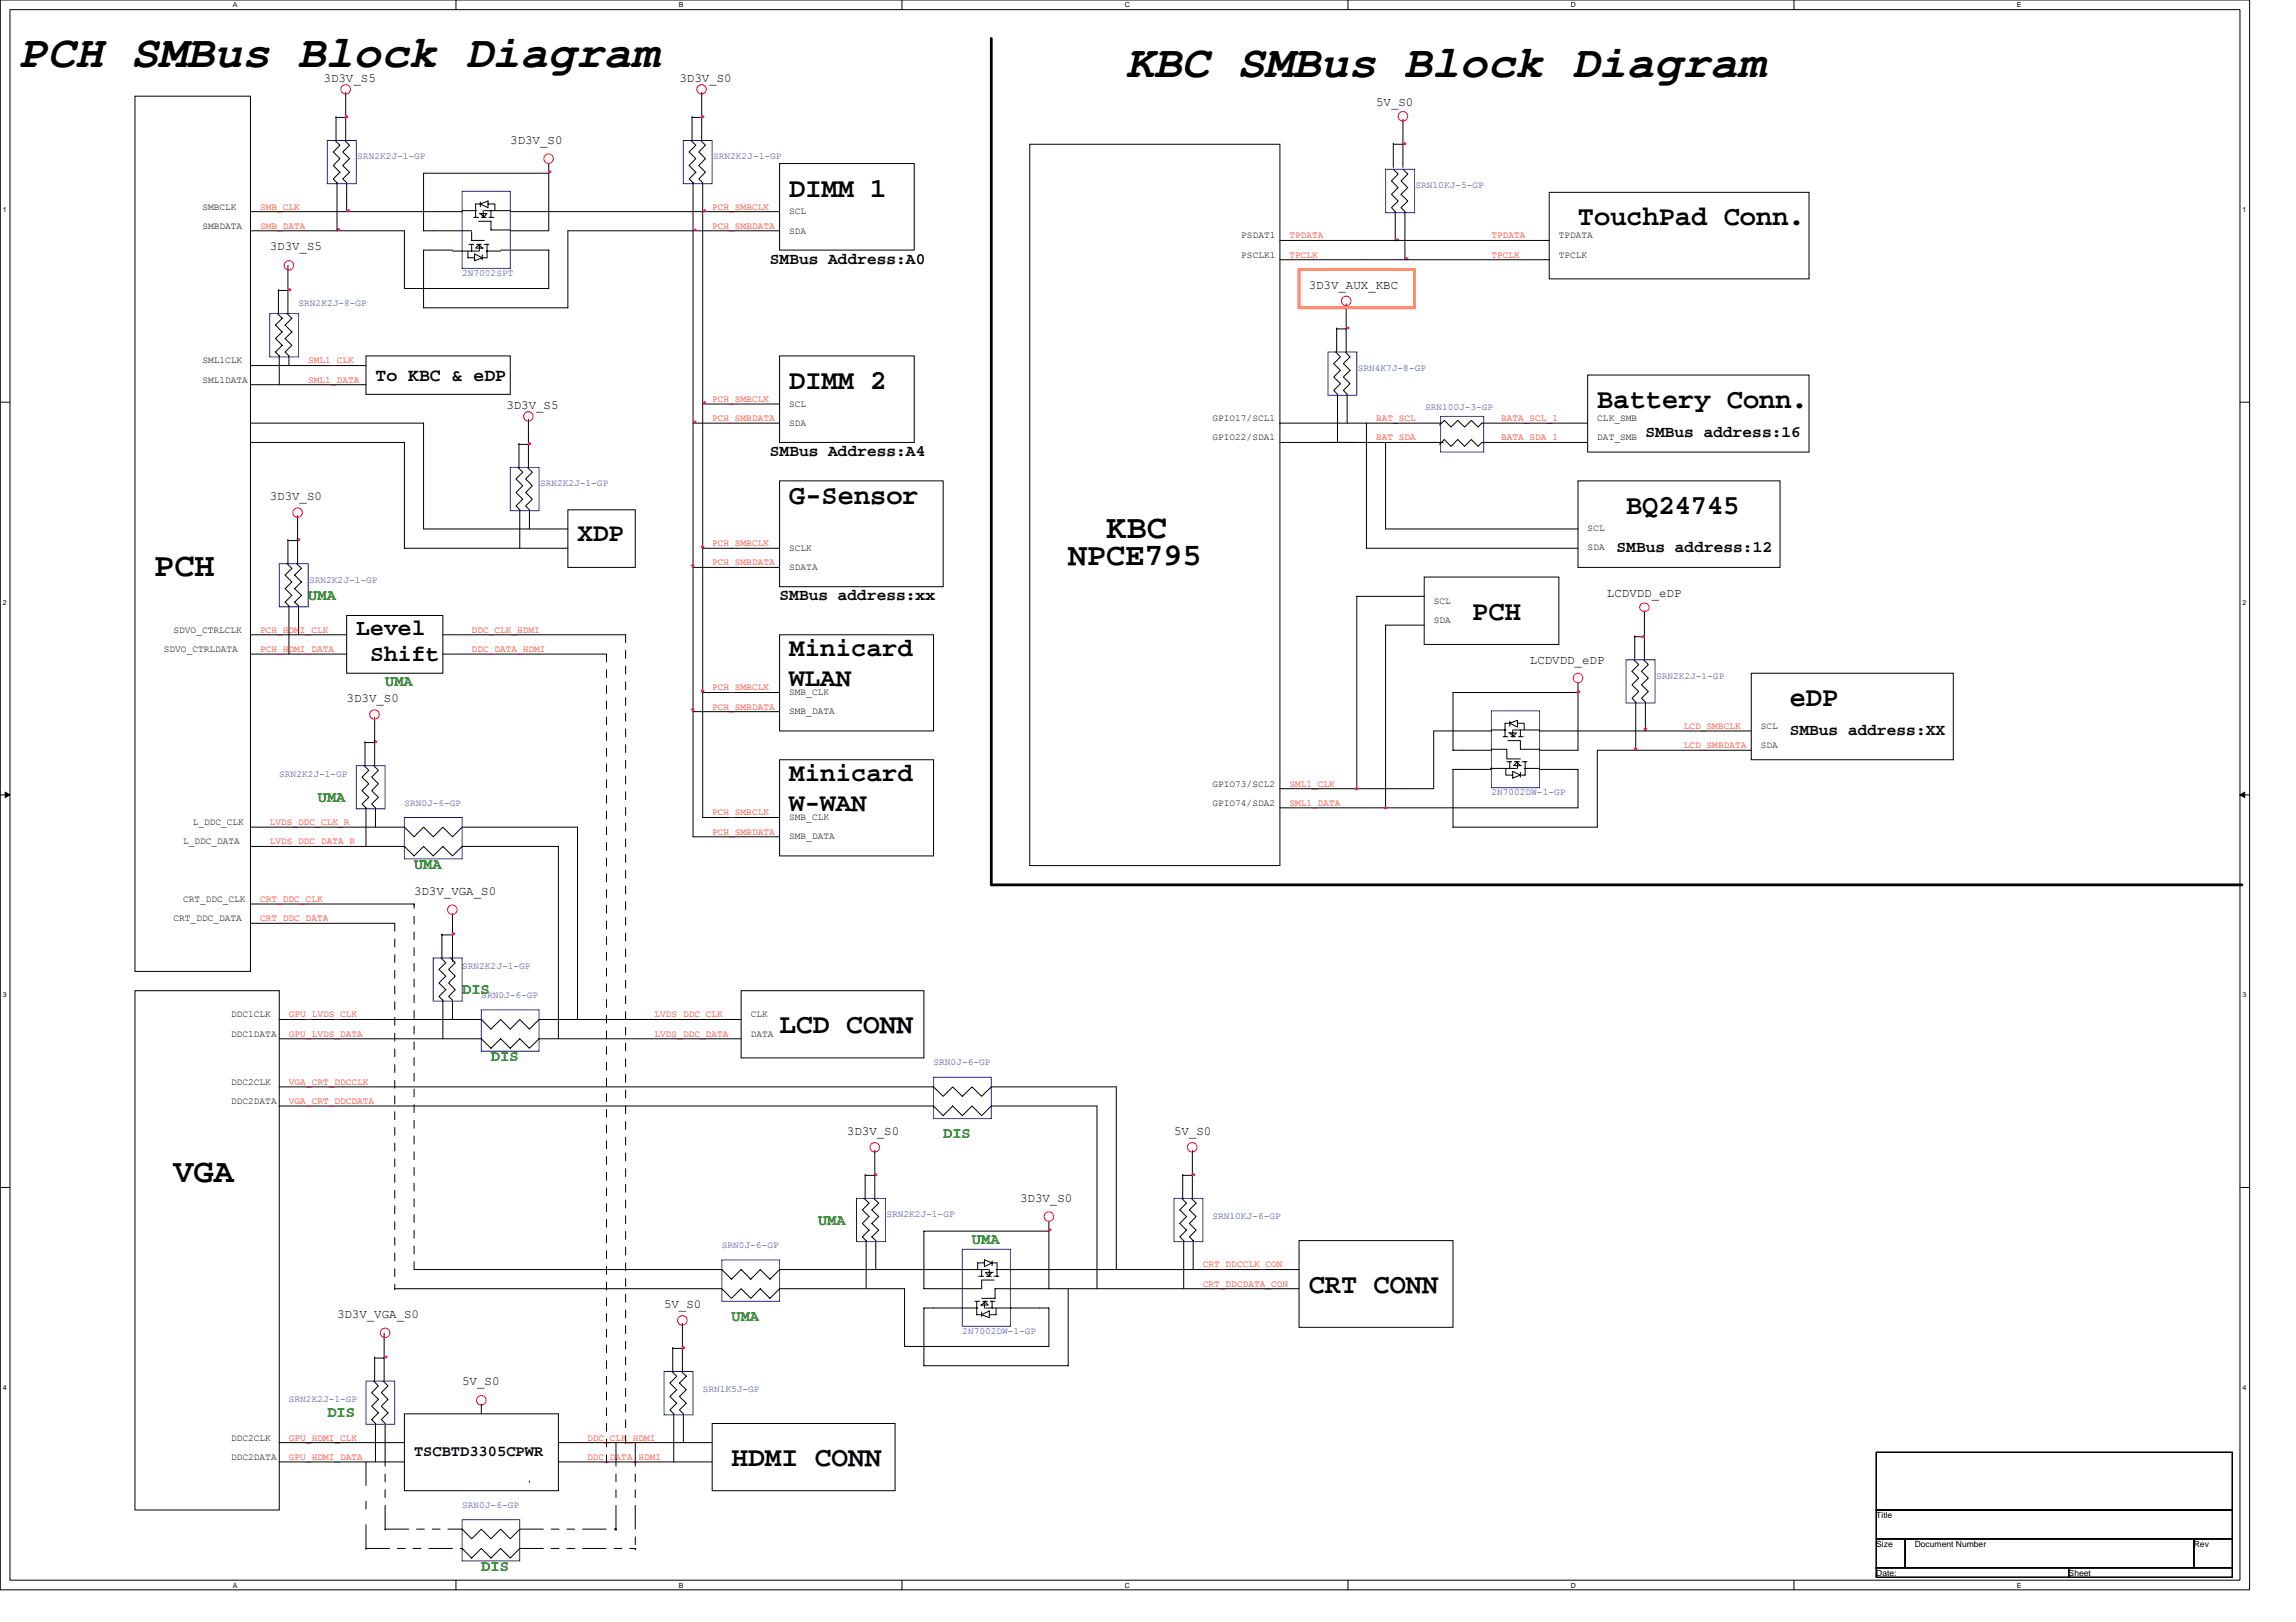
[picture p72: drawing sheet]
<svg xmlns="http://www.w3.org/2000/svg" width="297mm" height="210mm" viewBox="0 0 297 210" stroke-linecap="round" stroke-linejoin="round" font-family="sans-serif">
<defs><g id="words">
<g font-size="6">
<text x="2.5" y="8.7">PCH SMBus Block Diagram</text>
<text x="145.7" y="9.9">KBC SMBus Block Diagram</text>
</g>
<g font-size="4.3">
<text x="143.2" y="69.6">KBC</text>
<text x="20" y="74.6">PCH</text>
<text x="22.5" y="153">VGA</text>
</g>
<text font-size="4.1" x="138.2" y="73.1">NPCE795</text>
<g font-size="3.6">
<text x="102.1" y="25.4">DIMM 1</text>
<text x="204.1" y="29.2">TouchPad Conn.</text>
<text x="102.1" y="50.3">DIMM 2</text>
<text x="206.6" y="52.8">Battery Conn.</text>
<text x="102.1" y="65.3">G-Sensor</text>
<text x="210.4" y="66.5">BQ24745</text>
<text x="190.5" y="80.2">PCH</text>
<text x="231.5" y="91.4">eDP</text>
<text x="100.9" y="133.7">LCD CONN</text>
<text x="169.3" y="167.3">CRT CONN</text>
<text x="94.6" y="189.7">HDMI CONN</text>
</g>
<g font-size="3.3">
<text x="74.7" y="70">XDP</text>
<text x="102.1" y="84.9">Minicard</text>
<text x="102.1" y="88.7">WLAN</text>
<text x="102.1" y="101.1">Minicard</text>
<text x="102.1" y="104.9">W-WAN</text>
</g>
<g font-size="3">
<text x="46.1" y="82.2">Level</text>
<text x="47.9" y="85.6">Shift</text>
</g>
<text font-size="2.3" x="48.6" y="49.3">To KBC &amp; eDP</text>
<g font-size="2.1" fill="#f0f">
<text x="43.6" y="15.7">‧</text>
<text x="89.7" y="15.7">‧</text>
<text x="69.9" y="23">‧</text>
<text x="180.5" y="19.2">‧</text>
<text x="43.9" y="27.9">‧</text>
<text x="89.9" y="27.9">‧</text>
<text x="42.6" y="30.4">‧</text>
<text x="88.7" y="30.4">‧</text>
<text x="179.5" y="31.7">‧</text>
<text x="180.8" y="34.2">‧</text>
<text x="36.3" y="38.1">‧</text>
<text x="173.2" y="43.1">‧</text>
<text x="89.9" y="52.8">‧</text>
<text x="67.2" y="58.1">‧</text>
<text x="88.7" y="55.3">‧</text>
<text x="37.4" y="70.5">‧</text>
<text x="89.7" y="71.4">‧</text>
<text x="88.4" y="73.9">‧</text>
<text x="211.4" y="83.1">‧</text>
<text x="88.4" y="92.5">‧</text>
<text x="89.7" y="90">‧</text>
<text x="203" y="90.2">‧</text>
<text x="211.6" y="95">‧</text>
<text x="47.3" y="96.6">‧</text>
<text x="210.4" y="97.5">‧</text>
<text x="174.3" y="102.7">‧</text>
<text x="178" y="105.2">‧</text>
<text x="57.4" y="121.5">‧</text>
<text x="112.1" y="152.7">‧</text>
<text x="153.1" y="152.7">‧</text>
<text x="134.6" y="159.9">‧</text>
<text x="48.7" y="176.3">‧</text>
<text x="87.2" y="175">‧</text>
</g>
<g font-size="2.1">
<text x="99.6" y="34.1">SMBus Address:A0</text>
<text x="99.6" y="59">SMBus Address:A4</text>
<text x="212.9" y="56.5">SMBus address:16</text>
<text x="209.1" y="71.5">SMBus address:12</text>
<text x="100.9" y="77.7">SMBus address:xx</text>
<text x="231.5" y="95.1">SMBus address:XX</text>
</g>
<g font-size="2" fill="#008000">
<text x="39.9" y="77.6">UMA</text>
<text x="49.8" y="88.8">UMA</text>
<text x="41.1" y="103.7">UMA</text>
<text x="53.6" y="112.4">UMA</text>
<text x="59.8" y="128.6">DIS</text>
<text x="63.5" y="137.3">DIS</text>
<text x="122" y="147.3">DIS</text>
<text x="105.8" y="158.5">UMA</text>
<text x="125.7" y="161">UMA</text>
<text x="94.6" y="170.9">UMA</text>
<text x="42.4" y="183.4">DIS</text>
<text x="62.3" y="203.3">DIS</text>
</g>
<text font-size="2" x="53.6" y="188.4">TSCBTD3305CPWR</text>
<g font-size="1.6">
<text x="41.9" y="10.6">3D3V_S5</text>
<text x="87.9" y="10.6">3D3V_S0</text>
<text x="178" y="13.7">5V_S0</text>
<text x="66" y="18.7">3D3V_S0</text>
<text x="34.9" y="32.4">3D3V_S5</text>
<text x="169.3" y="37.4">3D3V_AUX_KBC</text>
<text x="65.5" y="52.9">3D3V_S5</text>
<text x="34.9" y="64.7">3D3V_S0</text>
<text x="207.9" y="77.2">LCDVDD_eDP</text>
<text x="197.9" y="85.9">LCDVDD_eDP</text>
<text x="44.8" y="90.9">3D3V_S0</text>
<text x="53.6" y="115.8">3D3V_VGA_S0</text>
<text x="109.6" y="146.9">3D3V_S0</text>
<text x="151.9" y="146.9">5V_S0</text>
<text x="132" y="155.6">3D3V_S0</text>
<text x="43.6" y="170.5">3D3V_VGA_S0</text>
<text x="85.9" y="169.3">5V_S0</text>
<text x="59.8" y="179.3">5V_S0</text>
</g>
<g font-size="1.2" fill="#00f">
<text x="46.2" y="20.6">SRN2K2J-1-GP</text>
<text x="92.3" y="20.6">SRN2K2J-1-GP</text>
<text x="183.1" y="24.4">SRN10KJ-5-GP</text>
<text x="59.8" y="35.7">2N7002SPT</text>
<text x="38.6" y="39.6">SRN2K2J-8-GP</text>
<text x="175.7" y="48">SRN4K7J-8-GP</text>
<text x="184.4" y="53">SRN100J-3-GP</text>
<text x="69.9" y="62.9">SRN2K2J-1-GP</text>
<text x="40" y="75.4">SRN2K2J-1-GP</text>
<text x="214.2" y="87.8">SRN2K2J-1-GP</text>
<text x="36.1" y="100.5">SRN2K2J-1-GP</text>
<text x="52.3" y="104.3">SRN0J-6-GP</text>
<text x="193" y="102.9">2N7002DW-1-GP</text>
<text x="59.8" y="125.4">SRN2K2J-1-GP</text>
<text x="62.3" y="129.2">SRN0J-6-GP</text>
<text x="120.8" y="137.9">SRN0J-6-GP</text>
<text x="93.4" y="161.5">SRN0J-6-GP</text>
<text x="114.7" y="157.5">SRN2K2J-1-GP</text>
<text x="156.9" y="157.8">SRN10KJ-6-GP</text>
<text x="124.5" y="172.6">2N7002DW-1-GP</text>
<text x="37.4" y="181.4">SRN2K2J-1-GP</text>
<text x="90.9" y="180.2">SRN1K5J-GP</text>
<text x="59.8" y="195.1">SRN0J-6-GP</text>
</g>
<g font-size="1.2">
<text x="26.2" y="27.1">SMBCLK</text>
<text x="26.2" y="29.6">SMBDATA</text>
<text x="102.1" y="27.7">SCL</text>
<text x="102.1" y="30.2">SDA</text>
<text x="160.6" y="33.3">PSCLK1</text>
<text x="160.6" y="30.8">PSDAT1</text>
<text x="201.7" y="30.8">TPDATA</text>
<text x="201.7" y="33.3">TPCLK</text>
<text x="26.2" y="47">SML1CLK</text>
<text x="26.2" y="49.5">SML1DATA</text>
<text x="102.1" y="52.6">SCL</text>
<text x="102.1" y="55.1">SDA</text>
<text x="156.9" y="54.5">GPIO17/SCL1</text>
<text x="156.9" y="57">GPIO22/SDA1</text>
<text x="206.6" y="54.5">CLK_SMB</text>
<text x="206.6" y="57">DAT_SMB</text>
<text x="102.1" y="71.3">SCLK</text>
<text x="205.4" y="68.7">SCL</text>
<text x="205.4" y="71.2">SDA</text>
<text x="102.1" y="73.8">SDATA</text>
<text x="22.5" y="81.9">SDVO_CTRLCLK</text>
<text x="185.5" y="78.1">SCL</text>
<text x="185.5" y="80.6">SDA</text>
<text x="21.2" y="84.4">SDVO_CTRLDATA</text>
<text x="102.1" y="90">SMB_CLK</text>
<text x="102.1" y="92.5">SMB_DATA</text>
<text x="227.8" y="94.3">SCL</text>
<text x="156.9" y="101.8">GPIO73/SCL2</text>
<text x="227.8" y="96.8">SDA</text>
<text x="24.9" y="106.8">L_DDC_CLK</text>
<text x="102.1" y="106.2">SMB_CLK</text>
<text x="156.9" y="104.3">GPIO74/SDA2</text>
<text x="23.7" y="109.3">L_DDC_DATA</text>
<text x="102.1" y="108.6">SMB_DATA</text>
<text x="22.5" y="119.2">CRT_DDC_DATA</text>
<text x="23.7" y="116.7">CRT_DDC_CLK</text>
<text x="29.9" y="131.7">DDC1CLK</text>
<text x="97.1" y="131.7">CLK</text>
<text x="29.9" y="134.2">DDC1DATA</text>
<text x="97.1" y="134.2">DATA</text>
<text x="29.9" y="140.4">DDC2CLK</text>
<text x="29.9" y="142.9">DDC2DATA</text>
<text x="29.9" y="188.9">DDC2DATA</text>
<text x="29.9" y="186.4">DDC2CLK</text>
</g>
<g font-size="1.2" fill="#f00">
<text x="33.7" y="27.1">SMB_CLK</text>
<text x="33.7" y="29.6">SMB_DATA</text>
<text x="92.1" y="27.1">PCH_SMBCLK</text>
<text x="92.1" y="29.6">PCH_SMBDATA</text>
<text x="166.8" y="30.8">TPDATA</text>
<text x="166.8" y="33.3">TPCLK</text>
<text x="193" y="30.8">TPDATA</text>
<text x="193" y="33.3">TPCLK</text>
<text x="39.9" y="47">SML1_CLK</text>
<text x="39.9" y="49.5">SML1_DATA</text>
<text x="92.1" y="52">PCH_SMBCLK</text>
<text x="92.1" y="54.5">PCH_SMBDATA</text>
<text x="178" y="54.5">BAT_SCL</text>
<text x="178" y="57">BAT_SDA</text>
<text x="194.2" y="54.5">BATA_SCL_1</text>
<text x="194.2" y="57">BATA_SDA_1</text>
<text x="92.1" y="70.7">PCH_SMBCLK</text>
<text x="92.1" y="73.2">PCH_SMBDATA</text>
<text x="33.7" y="81.9">PCH_HDMI_CLK</text>
<text x="61" y="81.9">DDC_CLK_HDMI</text>
<text x="33.7" y="84.4">PCH_HDMI_DATA</text>
<text x="61" y="84.4">DDC_DATA_HDMI</text>
<text x="92.1" y="89.3">PCH_SMBCLK</text>
<text x="92.1" y="91.8">PCH_SMBDATA</text>
<text x="217.8" y="94.3">LCD_SMBCLK</text>
<text x="166.8" y="101.8">SML1_CLK</text>
<text x="217.8" y="96.8">LCD_SMBDATA</text>
<text x="34.9" y="106.8">LVDS_DDC_CLK_R</text>
<text x="92.1" y="105.5">PCH_SMBCLK</text>
<text x="166.8" y="104.3">SML1_DATA</text>
<text x="34.9" y="109.3">LVDS_DDC_DATA_R</text>
<text x="92.1" y="108">PCH_SMBDATA</text>
<text x="33.7" y="116.7">CRT_DDC_CLK</text>
<text x="33.7" y="119.2">CRT_DDC_DATA</text>
<text x="37.4" y="131.7">GPU_LVDS_CLK</text>
<text x="84.7" y="131.7">LVDS_DDC_CLK</text>
<text x="37.4" y="134.2">GPU_LVDS_DATA</text>
<text x="84.7" y="134.2">LVDS_DDC_DATA</text>
<text x="37.4" y="142.9">VGA_CRT_DDCDATA</text>
<text x="37.4" y="140.4">VGA_CRT_DDCCLK</text>
<text x="155.6" y="164">CRT_DDCCLK_CON</text>
<text x="155.6" y="166.5">CRT_DDCDATA_CON</text>
<text x="37.4" y="186.4">GPU_HDMI_CLK</text>
<text x="37.4" y="188.9">GPU_HDMI_DATA</text>
<text x="76" y="186.4">DDC_CLK_HDMI</text>
<text x="76" y="188.9">DDC_DATA_HDMI</text>
</g>
<g font-size="1.1">
<text x="242.7" y="196.4">Title</text>
<text x="242.7" y="200.2">Size</text>
<text x="242.7" y="203.9">Date:</text>
<text x="247.7" y="200.2">Document Number</text>
<text x="267.6" y="203.9">Sheet</text>
<text x="283.8" y="200.2">Rev</text>
</g>
<g font-size=".9">
<text x="30.1" y="1">A</text>
<text x="87.8" y="1">B</text>
<text x="145.5" y="1">C</text>
<text x="203.2" y="1">D</text>
<text x="260.9" y="1">E</text>
<text x=".4" y="27.5">1</text>
<text x="290.1" y="27.5">1</text>
<text x=".4" y="78.3">2</text>
<text x="290.1" y="78.3">2</text>
<text x=".4" y="129.1">3</text>
<text x="290.1" y="129.1">3</text>
<text x=".4" y="179.9">4</text>
<text x="290.1" y="179.9">4</text>
<text x="30.1" y="205.4">A</text>
<text x="87.8" y="205.4">B</text>
<text x="145.5" y="205.4">C</text>
<text x="203.2" y="205.4">D</text>
<text x="260.9" y="205.4">E</text>
</g>
</g></defs>
<path d="M0 0h291v205.7h-291zM1.3 1.2h288.5v203.3h-288.5z" fill="none" stroke="#000" stroke-width=".13"/>
<g fill="#fff">
<path d="M30.1 .1h.6v1h-.6z"/>
<path d="M30.1 204.6h.6v1h-.6z"/>
</g>
<path d="M59 0v1.2M59 204.5v1.2" fill="none" stroke="#000" stroke-width=".13"/>
<g fill="#fff">
<path d="M87.8 .1h.6v1h-.6z"/>
<path d="M87.8 204.6h.6v1h-.6z"/>
</g>
<path d="M116.7 0v1.2M116.7 204.5v1.2" fill="none" stroke="#000" stroke-width=".13"/>
<g fill="#fff">
<path d="M145.5 .1h.7v1h-.7z"/>
<path d="M145.5 204.6h.7v1h-.7z"/>
</g>
<path d="M174.4 0v1.2M174.4 204.5v1.2" fill="none" stroke="#000" stroke-width=".13"/>
<g fill="#fff">
<path d="M203.2 .1h.7v1h-.7z"/>
<path d="M203.2 204.6h.7v1h-.7z"/>
</g>
<path d="M232.1 0v1.2M232.1 204.5v1.2" fill="none" stroke="#000" stroke-width=".13"/>
<g fill="#fff">
<path d="M260.9 .1h.6v1h-.6z"/>
<path d="M260.9 204.6h.6v1h-.6z"/>
<path d="M.4 26.6h.4v1h-.4z"/>
<path d="M290.1 26.6h.5v1h-.5z"/>
<path d="M.4 77.4h.4v1h-.4z"/>
<path d="M290.1 77.4h.5v1h-.5z"/>
</g>
<path d="M0 52h1.3M289.8 52h1.2" fill="none" stroke="#000" stroke-width=".13"/>
<g fill="#fff">
<path d="M.4 128.3h.4v1h-.4z"/>
<path d="M290.1 128.3h.5v1h-.5z"/>
</g>
<path d="M0 102.9h1.3M289.8 102.9h1.2" fill="none" stroke="#000" stroke-width=".13"/>
<path d="M.7 102.5l.6 .4-.6 .3zM289.8 102.9l.6-.4v.7z" fill="#000" stroke="#000" stroke-width=".13"/>
<g fill="#fff">
<path d="M.4 179.1h.4v1h-.4z"/>
<path d="M290.1 179.1h.5v1h-.5z"/>
</g>
<g fill="none" stroke="#000" stroke-width=".13">
<path d="M17.5 12.4h14.9v113.3h-14.9zM43.3 18.2l.7 .6-.9 .9 .9 .8-.9 .9 .9 .9-.9 .9 .5 .4v6.3M43.5 15.2h1.2M43.5 15.1v3.1M44.6 18.2l.6 .6-.9 .9 .9 .8-.9 .9 .9 .9-.9 .9 .5 .4v3.8M44.7 12v6.2M89.4 18.2l.6 .6-.8 .9 .8 .8-.8 .9 .8 .9-.8 .9 .5 .4v84.7h11.2M89.5 15.1v3.1M89.5 15.2h1.3M90.7 18.2l.6 .6-.9 .9 .9 .8-.9 .9 .9 .9-.9 .9 .5 .4v82.2h10M90.8 12v6.2M133.2 18.7h32.4v93.3h-32.4z"/>
<path d="M180.3 18.5v3.2M180.3 18.7h1.2M181.5 15.4v6.3M32.4 29.9h19.9v7.4h18.7v-4.9h-6.2M32.4 27.4h27.4M36 37.6h1.3M36 37.5v3.1M37.3 34.4v6.2M58.5 32.5h3.4M59.8 27.3h1.9M60.5 32.5v.9h.9M60.7 31.6h.6"/>
<path d="M61 30v1.1h1.7M61 31.6v.9M61.3 28.1h.6M61.4 32.9l1 .5-1 .3zM61.5 32.1l.5-.5v.9M61.7 31.6h.6M61.7 32.1h.8M61.9 31.6l.5 .5M61.9 28.6h1.6v1.2h2.5M62 27.6h.9M62.1 26.4l1-.4v.9zM62.1 26.1v.7"/>
<path d="M62.1 27.6l.6 .5M62.3 28.1h.6M62.3 26.4h-.8v1.7M62.4 33v.6M62.5 27.3v.8l.5-.5M62.7 27.3h3.3M62.7 31.6h.6M62.9 32.5h1.9M63 31.6v1.8h-.7M63.1 26.4h.9v.9M63.3 28.1h.6M63.5 27.3v.8"/>
<path d="M66 27.4h34.9M71 22.4h-16.2v7.5h6.2M71 21.2v8.7h-5M100.9 29.9h-27.4v9.9h-18.7v-7.4h3.7M100.9 21.2h17.4v11.2h-17.4zM165.6 33.6h34.8M165.6 31.1h34.8M174.2 39.3v6.3M180.3 21.9l.6 .6-.9 .9 .9 .9-.9 .8 .9 .9-.9 .9 .5 .5v3.7M181.5 21.9l.6 .6-.9 .9 .9 .9-.9 .8 .9 .9-.9 .9 .6 .5v6.2M200.4 24.9h33.6v11.2h-33.6zM32.4 49.8h14.9"/>
<path d="M32.4 47.3h14.9M32.4 54.8h22.4v13.7h18.7M32.4 57.3h19.9v13.7h21.2M35.9 40.6l.6 .6-.9 .9 .9 .8-.9 .9 .9 .9-.9 .9 .5 .5v3.7M37.1 40.6l.7 .6-.9 .9 .9 .8-.9 .9 .9 .9-.9 .9 .5 .5v1.2M47.3 46.1h18.7v4.9h-18.7zM67.1 57.4v3.1M67.1 57.5h1.3M68.4 54.3v6.2M89.7 54.8h11.2M90.9 52.3h10M100.9 46.1h17.4v11.2h-17.4z"/>
<path d="M165.6 54.8h.1M165.6 54.8h20.9M172.8 45.6l.6 .6-.9 .9 .9 .8-.9 .9 .9 .9-.9 .8 .5 .5v6.3M172.9 42.4v3.2M172.9 42.6h1.3M174 45.6l.7 .6-.9 .9 .9 .8-.9 .9 .9 .9-.9 .8 .5 .5v3.8M176.8 54.8v16.2h27.3M179.3 57.3v11.2h24.8M186.7 57.3h-21.1M205.4 54.8h-13.7l-.5 .5-.9-.9-.8 .9-.9-.9-.9 .9-.8-.9-.7 .6M205.4 57.3h-13.7l-.5 .5-.9-.9-.8 .9-.9-.9-.9 .9-.8-.9-.7 .6M205.4 48.5h28.6v10h-28.6z"/>
<path d="M37.1 72.9l.7 .7-.9 .8 .9 .9-.9 .9 .9 .8-.9 .9 .5 .5v6.2M37.3 70h1.2M37.3 69.8v3.1M38.4 72.9l.6 .7-.9 .8 .9 .9-.9 .9 .9 .8-.9 .9 .5 .5v3.7M38.5 66.7v6.2M44.8 79.7h12.5v7.4h-12.5zM67 60.5l.6 .6-.8 .9 .8 .9-.8 .8 .8 .9-.8 .9 .4 .5v5M68.2 60.5l.7 .6-.9 .9 .9 .9-.9 .8 .9 .9-.9 .9 .5 .5v2.5M73.5 66h8.7v7.4h-8.7zM89.7 73.4h11.2M90.9 71h10M100.9 62.2h21.1v13.7h-21.1z"/>
<path d="M184.3 77.2h-8.8v24.9M184.3 74.7h17.4v8.7h-17.4zM204.1 62.2h26.2v11.2h-26.2zM212.7 79v6.4M32.4 84.6h12.4M32.4 82.1h12.4M47.1 99.1l.6 .6-.9 .9 .9 .8-.9 .9 .9 .9-.9 .9 .5 .4v5M47.2 96v3.1M47.2 96.1h1.3M48.3 99.1l.7 .6-.9 .9 .9 .8-.9 .9 .9 .9-.9 .9 .5 .4v2.5M48.5 92.9v6.2M57.3 84.6h21.2"/>
<path d="M57.3 82.1h23.6M89.7 92.1h11.2M90.9 89.6h10M100.9 82.1h19.9v12.5h-19.9zM100.9 98.3h19.9v12.5h-19.9zM184.3 80.9h-5v23.6M192.8 99.4h3.4M193 97h1.9v1.2h1.8M193 94.5h1.8M193 94.6h-7.5v7.5h-19.9M194.5 95.3h.6M194.8 99.4v.9h.9"/>
<path d="M194.9 98.6h.7M195.1 95.8h1.6v1.2h2.5M195.2 94.8h.9M195.3 93.6l1-.4v.9zM195.3 93.3v.7M195.3 98.6v.8M195.3 94.8l.5 .5M195.4 95.3h.7M195.4 93.6h-.7v1.7M195.7 99.8l1 .5-1 .4zM195.7 94.5v.8l.5-.5M195.8 94.5h3.4"/>
<path d="M195.8 99.1l.5-.5v.8M195.9 98.6h.7M195.9 99.1h.9M196.2 98.6l.5 .5M196.3 93.6h.9v.9M196.4 95.3h.7M196.7 94.5v.8M196.7 99.9v.7M196.9 98.6h.7M197.2 99.4h1.8M197.3 98.6v1.7h-.7M199.2 99.6h4.9v4.9h-38.5"/>
<path d="M199.2 94.6h27.4M204.1 89.6h-16.1v7.5h5M204.1 88.4v8.7h-4.9M211.4 85.4l.6 .6-.9 .9 .9 .9-.9 .8 .9 .9-.9 .9 .5 .5v6.2M211.5 82.3v3.1M211.5 82.4h1.2M212.6 85.4l.7 .6-.9 .9 .9 .9-.9 .8 .9 .9-.9 .9 .5 .5v3.7M226.6 97.1h-20v9.9h-18.6v-7.4h5M226.6 87.1h26.1v11.2h-26.1zM32.4 107h19.9l1.3 1.3 1.2-1.3 1.2 1.3 1.3-1.3 1.2 1.3 1.3-1.3h14.9v24.9M32.4 109.5h19.9l1.3 1.3 1.2-1.3 1.2 1.3 1.3-1.3 1.2 1.3 1.3-1.3h12.4v24.9M32.4 117h21.2"/>
<path d="M32.4 119.5h18.7M58.5 118.2v6.3M17.5 128.2h18.6v67.2h-18.6zM36.1 131.9h26.2l1.2 1.3 1.3-1.3 1.2 1.3 1.2-1.3 1.3 1.3 1.2-1.3h26.2M36.1 134.4h26.2l1.2 1.3 1.3-1.3 1.2 1.3 1.2-1.3 1.3 1.3 1.2-1.3h26.2M57 124l.7 .6-.9 .9 .9 .8-.9 .9 .9 .9-.9 .8 .5 .5v5M57.2 120.9v3.1M57.2 121h1.2M58.3 124l.6 .6-.9 .9 .9 .8-.9 .9 .9 .9-.9 .8 .5 .5v2.5M95.9 128.2h23.6v8.7h-23.6zM0 153.7h1.3M36.1 140.7h84.7l1.2 1.2 1.3-1.2 1.2 1.2 1.2-1.2 1.3 1.2 1.2-1.2h16.2v23.6"/>
<path d="M36.1 143.1h84.7l1.2 1.3 1.3-1.3 1.2 1.3 1.2-1.3 1.3 1.3 1.2-1.3h13.7v23.7M111.8 155.1l.6 .6-.8 .9 .8 .8-.8 .9 .8 .9-.8 .9 .5 .4v6.3M111.9 152.1h1.3M111.9 152v3.1M113 155.1l.7 .6-.9 .9 .9 .8-.9 .9 .9 .9-.9 .9 .5 .4v3.8M113.2 148.9v6.2M135.7 159.3h-16.2v7.5h7.5v-1.1h1.6M135.7 158.1v8.7M152.9 155.1l.6 .6-.9 .9 .9 .8-.9 .9 .9 .9-.9 .9 .5 .4v6.3M153 152.1h1.3M153 152v3.1M154.1 155.1l.6 .6-.8 .9 .8 .8-.8 .9 .8 .9-.8 .9 .5 .4v3.8"/>
<path d="M154.3 148.9v6.2M289.8 153.7h1.2M48.3 178.7l.7 .6-.9 .9 .9 .9-.9 .9 .9 .8-.9 .9 .5 .5v5M48.5 175.6v3.1M48.5 175.7h1.2M49.6 178.7l.6 .6-.9 .9 .9 .9-.9 .9 .9 .8-.9 .9 .5 .5v2.5M49.7 172.5v6.2M51.1 166.8h42.3l1.2 1.2 1.3-1.2 1.2 1.2 1.3-1.2 1.2 1.2 1.3-1.2h16.1v7.4h18.7v-4.9h-8.2M86.9 177.5l.6 .6-.8 .9 .8 .9-.8 .8 .8 .9-.8 .9 .5 .5v6.2M87 174.4v3.1M87 174.5h1.3M88.2 177.5l.6 .6-.9 .9 .9 .9-.9 .8 .9 .9-.9 .9 .5 .5v3.7"/>
<path d="M88.3 171.3v6.2M124.6 169.3h1.9M126.1 168.4h.6M126.4 168.4v1.7h.7M126.6 165.2h.7M126.9 168.9h.8M127 169.8v.6M127 170.1l1-.4v.8zM127 164.3v.9M127.1 168.4h.6M127.4 163.4h-.9v.9M127.4 163l1 .4-1 .5z"/>
<path d="M127.5 168.4l-.5 .5M127.6 164.7h.9M127.6 165.2h.6M127.9 168.9l-.5-.5v.9M127.9 164.3h-27l-1.3 1.2-1.2-1.2-1.3 1.2-1.2-1.2-1.3 1.2-1.2-1.2h-39.8M128 164.3v.9l-.5-.5M128.1 168.4h.6M128.2 163.4h.8v1.8M128.4 168.4v.9M128.4 163.2v.6M128.4 164.7l-.5 .5M128.6 165.2h.6"/>
<path d="M128.9 169.3v.8h-.9M128.9 164.3h39.2M138.2 166.8v9.9h-18.7v-7.4h5M168.1 166.8h-39.4v1.2h-1.7M168.1 160.5h19.9v11.3h-19.9zM36.1 186.7h16.2M36.1 189.2h16.2M52.3 183h19.9v9.9h-19.9zM59.8 197.9l1.2 1.2 1.3-1.2 1.2 1.2 1.3-1.2 1.2 1.2 1.2-1.2M62.3 181.7v1.3M68.5 191.7h.1M72.2 186.7h19.9"/>
<path d="M72.2 189.2h19.9M92.1 184.2h23.7v8.7h-23.7zM242.7 187.9h46.1v7.5h-46.1zM242.7 195.4h46.1v3.7h-46.1zM242.7 199.1h3.8v3.8h-3.8zM246.5 199.1h37.3v3.8h-37.3zM283.8 199.1h5v3.8h-5zM59.8 200.4l1.2 1.2 1.3-1.2 1.2 1.2 1.3-1.2 1.2 1.2 1.2-1.2M242.7 202.9h24.9v1.2h-24.9zM267.6 202.9h21.2v1.2h-21.2z"/>
</g>
<g fill="none" stroke="#00f" stroke-width=".13">
<path d="M42.4 18.2h3.7v5.6h-3.7zM88.4 18.2h3.7v5.6h-3.7zM59.8 24.8h6.2v9.9h-6.2zM179.3 21.9h3.7v5.6h-3.7zM34.9 40.6h3.7v5.6h-3.7zM171.8 45.6h3.7v5.6h-3.7zM186.4 53.9h5.6v4.6h-5.6zM36.1 72.9h3.8v5.6h-3.8zM66 60.5h3.7v5.6h-3.7zM46.1 99.1h3.7v5.6h-3.7zM193 92h6.2v9.9h-6.2zM210.4 85.4h3.7v5.6h-3.7z"/>
<path d="M52.3 105.8h7.5v5.3h-7.5zM56 124h3.8v5.6h-3.8zM62.3 130.7h7.4v5.3h-7.4zM120.8 139.4h7.4v5.4h-7.4zM110.8 155.1h3.8v5.6h-3.8zM151.9 155.1h3.7v5.6h-3.7zM47.3 178.7h3.8v5.6h-3.8zM85.9 177.5h3.8v5.6h-3.8zM93.4 163h7.5v5.4h-7.5zM124.5 161.7h6.2v9.9h-6.2zM59.8 196.7h7.4v5.3h-7.4z"/>
</g>
<path d="M78.5 84.6v104.6M80.9 82.1v104.6M51.1 119.5v47.3M53.6 117h.1M51.1 166.8h.1M53.6 164.3v-47.3M78.5 189.2h.1M80.9 186.7h.1" fill="none" stroke="#000" stroke-width=".13" stroke-dasharray="1 1 1 1 1 1 1 1"/>
<g fill="none" stroke="#f00" stroke-width=".13">
<circle cx="44.7" cy="11.6" r=".61"/>
<circle cx="90.8" cy="11.6" r=".61"/>
<circle cx="181.5" cy="15.1" r=".62"/>
<circle cx="37.4" cy="34.3" r=".61"/>
<circle cx="71" cy="20.5" r=".62"/>
<circle cx="174.2" cy="38.9" r=".62"/>
<circle cx="68.4" cy="53.9" r=".62"/>
<circle cx="38.5" cy="66.3" r=".62"/>
<circle cx="212.8" cy="78.6" r=".59"/>
<circle cx="48.4" cy="92.5" r=".61"/>
<circle cx="204.1" cy="87.7" r=".62"/>
<circle cx="58.5" cy="117.7" r=".62"/>
<circle cx="113.2" cy="148.5" r=".61"/>
<circle cx="135.7" cy="157.4" r=".62"/>
<circle cx="154.2" cy="148.5" r=".61"/>
<circle cx="49.8" cy="172.5" r=".62"/>
<circle cx="88.3" cy="170.9" r=".62"/>
<circle cx="62.3" cy="181.2" r=".62"/>
</g>
<path d="M128.2 5v109.5h161.8" fill="none" stroke="#000" stroke-width=".36"/>
<path d="M49.8 186.7v11.2M49.8 197.9h.1M49.8 197.9h10M59.8 197.9h.1M67.2 197.9h12.5M79.7 186.7v11.2M79.7 197.9h.1M82.2 186.7v13.7M47.3 200.4h12.5M59.8 200.4h.1M67.2 200.4h15M82.2 200.4h.1" fill="none" stroke="#000" stroke-width=".13" stroke-dasharray="3 1 1 1 1 1"/>
<path d="M47.3 189.2v11.2M47.3 200.4h.1" fill="none" stroke="#000" stroke-width=".13" stroke-dasharray="3 2 1 2"/>
<path d="M168.1 34.9h14.9v4.9h-14.9z" fill="none" stroke="#ff8000" stroke-width=".36"/>
<use href="#words"/>
</svg>
